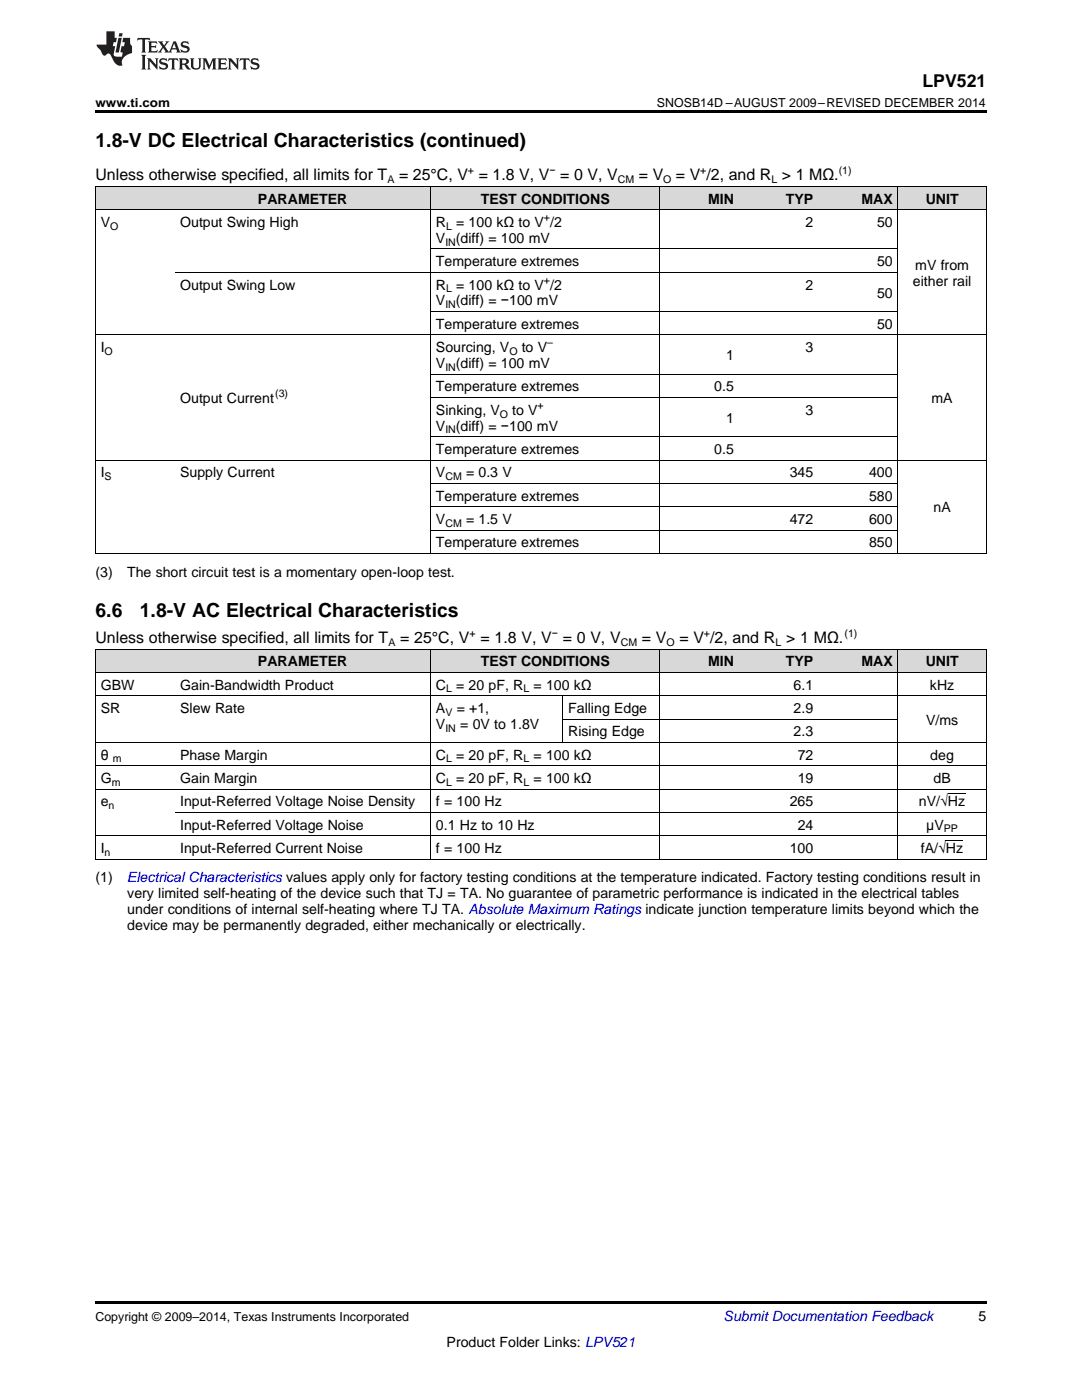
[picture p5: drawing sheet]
<svg xmlns="http://www.w3.org/2000/svg" width="216mm" height="279mm" viewBox="0 0 216 279" stroke-linecap="round" stroke-linejoin="round" font-family="sans-serif">
<defs><g id="words">
<g font-size="3.9">
<text x="19" y="29.3">1.8-V DC Electrical Characteristics (continued)</text>
<text x="19" y="123.2">6.6</text>
<text x="27.9" y="123.2">1.8-V AC Electrical Characteristics</text>
</g>
<text font-size="3.5" x="184.1" y="17.3">LPV521</text>
<g font-size="3.2">
<text x="19" y="36">Unless otherwise specified, all limits for T</text>
<text x="79.6" y="36">= 25°C, V = 1.8 V, V = 0 V, V</text>
<text x="127.5" y="36">= V</text>
<text x="134.9" y="36">= V /2, and R &gt; 1 MΩ.</text>
<text x="19" y="128.3">Unless otherwise specified, all limits for T</text>
<text x="79.9" y="128.3">= 25°C, V = 1.8 V, V = 0 V, V</text>
<text x="128.1" y="128.3">= V</text>
<text x="135.6" y="128.3">= V /2, and R &gt; 1 MΩ.</text>
</g>
<g font-size="2.8">
<text x="51.5" y="40.6">PARAMETER</text>
<text x="95.9" y="40.6">TEST CONDITIONS</text>
<text x="141.3" y="40.6">MIN</text>
<text x="156.8" y="40.6">TYP</text>
<text x="171.9" y="40.6">MAX</text>
<text x="184.7" y="40.6">UNIT</text>
<text x="20.1" y="45.3">V</text>
<text x="35.9" y="45.3">Output Swing High</text>
<text x="87" y="45.3">R</text>
<text x="91" y="45.3">= 100 kΩ to V /2</text>
<text x="160.7" y="45.3">2</text>
<text x="175" y="45.3">50</text>
<text x="87" y="48.5">V</text>
<text x="87" y="53.1">Temperature extremes</text>
<text x="91" y="48.5">(diff) = 100 mV</text>
<text x="175" y="53.1">50</text>
<text x="182.6" y="53.9">mV from</text>
<text x="35.9" y="57.8">Output Swing Low</text>
<text x="87" y="57.8">R</text>
<text x="91" y="57.8">= 100 kΩ to V /2</text>
<text x="160.7" y="57.8">2</text>
<text x="175" y="59.4">50</text>
<text x="182.2" y="57">either rail</text>
<text x="87" y="61">V</text>
<text x="87" y="65.6">Temperature extremes</text>
<text x="91" y="61">(diff) = −100 mV</text>
<text x="175" y="65.6">50</text>
<text x="20.1" y="70.3">I</text>
<text x="87" y="70.3">Sourcing, V</text>
<text x="104.1" y="70.3">to V</text>
<text x="144.9" y="71.9">1</text>
<text x="160.7" y="70.3">3</text>
<text x="87" y="73.4">V</text>
<text x="91" y="73.4">(diff) = 100 mV</text>
<text x="35.9" y="80.4">Output Current</text>
<text x="87" y="78.1">Temperature extremes</text>
<text x="87" y="82.8">Sinking, V</text>
<text x="102.2" y="82.8">to V</text>
<text x="142.5" y="78.1">0.5</text>
<text x="160.7" y="82.8">3</text>
<text x="185.9" y="80.4">mA</text>
<text x="87" y="85.9">V</text>
<text x="91" y="85.9">(diff) = −100 mV</text>
<text x="144.9" y="84.3">1</text>
<text x="20.1" y="95.2">I</text>
<text x="35.9" y="95.2">Supply Current</text>
<text x="87" y="90.6">Temperature extremes</text>
<text x="87" y="95.2">V</text>
<text x="93" y="95.2">= 0.3 V</text>
<text x="142.5" y="90.6">0.5</text>
<text x="157.6" y="95.2">345</text>
<text x="173.4" y="95.2">400</text>
<text x="87" y="99.9">Temperature extremes</text>
<text x="173.4" y="99.9">580</text>
<text x="87" y="104.6">V</text>
<text x="93" y="104.6">= 1.5 V</text>
<text x="157.6" y="104.6">472</text>
<text x="173.4" y="104.6">600</text>
<text x="186.3" y="102.2">nA</text>
<text x="87" y="109.2">Temperature extremes</text>
<text x="173.4" y="109.2">850</text>
<text x="19" y="115.1">(3)</text>
<text x="25.4" y="115.1">The short circuit test is a momentary open-loop test.</text>
<text x="20.1" y="137.6">GBW</text>
<text x="35.9" y="137.6">Gain-Bandwidth Product</text>
<text x="51.5" y="133">PARAMETER</text>
<text x="87" y="137.6">C</text>
<text x="91" y="137.6">= 20 pF, R</text>
<text x="95.9" y="133">TEST CONDITIONS</text>
<text x="106.5" y="137.6">= 100 kΩ</text>
<text x="141.3" y="133">MIN</text>
<text x="156.8" y="133">TYP</text>
<text x="158.4" y="137.6">6.1</text>
<text x="171.9" y="133">MAX</text>
<text x="184.7" y="133">UNIT</text>
<text x="185.6" y="137.6">kHz</text>
<text x="20.1" y="142.3">SR</text>
<text x="35.9" y="142.3">Slew Rate</text>
<text x="87" y="142.3">A</text>
<text x="91.1" y="142.3">= +1,</text>
<text x="113.4" y="142.3">Falling Edge</text>
<text x="158.4" y="142.3">2.9</text>
<text x="87" y="145.5">V</text>
<text x="91.8" y="145.5">= 0V to 1.8V</text>
<text x="113.4" y="146.9">Rising Edge</text>
<text x="158.4" y="146.9">2.3</text>
<text x="184.8" y="144.6">V/ms</text>
<text x="20.1" y="151.6">θ</text>
<text x="35.9" y="151.6">Phase Margin</text>
<text x="87" y="151.6">C</text>
<text x="91" y="151.6">= 20 pF, R</text>
<text x="106.5" y="151.6">= 100 kΩ</text>
<text x="159.2" y="151.6">72</text>
<text x="185.6" y="151.6">deg</text>
<text x="20.1" y="156.2">G</text>
<text x="20.1" y="160.9">e</text>
<text x="35.9" y="156.2">Gain Margin</text>
<text x="35.9" y="160.9">Input-Referred Voltage Noise Density</text>
<text x="87" y="156.2">C</text>
<text x="87" y="160.9">f = 100 Hz</text>
<text x="91" y="156.2">= 20 pF, R</text>
<text x="106.5" y="156.2">= 100 kΩ</text>
<text x="157.6" y="160.9">265</text>
<text x="159.2" y="156.2">19</text>
<text x="183.4" y="160.9">nV/√Hz</text>
<text x="186.3" y="156.2">dB</text>
<text x="35.9" y="165.6">Input-Referred Voltage Noise</text>
<text x="87" y="165.6">0.1 Hz to 10 Hz</text>
<text x="159.2" y="165.6">24</text>
<text x="184.8" y="165.6">μV</text>
<text x="20.1" y="170.2">I</text>
<text x="35.9" y="170.2">Input-Referred Current Noise</text>
<text x="87" y="170.2">f = 100 Hz</text>
<text x="157.6" y="170.2">100</text>
<text x="183.8" y="170.2">fA/√Hz</text>
<text x="19" y="176.1">(1)</text>
<text x="25.4" y="179.2">very limited self-heating of the device such that TJ = TA. No guarantee of parametric performance is indicated in the electrical tables</text>
<text x="25.4" y="182.4">under conditions of internal self-heating where TJ TA. Absolute Maximum Ratings indicate junction temperature limits beyond which the</text>
<text x="25.4" y="185.6">device may be permanently degraded, either mechanically or electrically.</text>
<text x="195.3" y="263.6">5</text>
<text x="89.1" y="268.9">Product Folder Links: LPV521</text>
</g>
<text font-size="2.8" fill="#00f" x="25.3" y="176.1">Electrical Characteristics values apply only for factory testing conditions at the temperature indicated. Factory testing conditions result in</text>
<text font-size="2.8" fill="#0000c8" x="144.4" y="263.6">Submit Documentation Feedback</text>
<g font-size="2.5">
<text x="19" y="21.4">www.ti.com</text>
<text x="131.1" y="21.4">SNOSB14D –AUGUST 2009–REVISED DECEMBER 2014</text>
<text x="19" y="263.6">Copyright © 2009–2014, Texas Instruments Incorporated</text>
</g>
<g font-size="2.1">
<text x="93.4" y="34.7">+</text>
<text x="109.6" y="34.7">−</text>
<text x="139.7" y="34.7">+</text>
<text x="167.4" y="34.7">(1)</text>
<text x="77.3" y="36.6">A</text>
<text x="123.3" y="36.6">CM</text>
<text x="132.3" y="36.6">O</text>
<text x="153.9" y="36.6">L</text>
<text x="22" y="45.9">O</text>
<text x="89" y="45.9">L</text>
<text x="108.5" y="44.2">+</text>
<text x="88.9" y="49">IN</text>
<text x="89" y="58.3">L</text>
<text x="108.5" y="56.7">+</text>
<text x="88.9" y="61.5">IN</text>
<text x="20.9" y="70.8">O</text>
<text x="101.6" y="70.8">O</text>
<text x="109.2" y="69.1">–</text>
<text x="88.9" y="74">IN</text>
<text x="54.9" y="79.3">(3)</text>
<text x="99.7" y="83.3">O</text>
<text x="107.3" y="81.6">+</text>
<text x="88.9" y="86.5">IN</text>
<text x="20.9" y="95.8">S</text>
<text x="88.9" y="95.8">CM</text>
<text x="88.9" y="105.1">CM</text>
<text x="77.5" y="128.9">A</text>
<text x="93.7" y="127">+</text>
<text x="110.1" y="127">−</text>
<text x="123.9" y="128.9">CM</text>
<text x="133" y="128.9">O</text>
<text x="140.5" y="127">+</text>
<text x="154.7" y="128.9">L</text>
<text x="168.5" y="127">(1)</text>
<text x="88.9" y="142.8">V</text>
<text x="89" y="138.2">L</text>
<text x="104.5" y="138.2">L</text>
<text x="88.9" y="146">IN</text>
<text x="22.5" y="152.2">m</text>
<text x="89" y="152.2">L</text>
<text x="104.5" y="152.2">L</text>
<text x="21.7" y="161.5">n</text>
<text x="22.3" y="156.8">m</text>
<text x="89" y="156.8">L</text>
<text x="104.5" y="156.8">L</text>
<text x="188.3" y="166.1">PP</text>
<text x="20.9" y="170.8">n</text>
</g>
</g></defs>
<g fill="#d8d8d8">
<path d="M19 129.6h15.9v4.6h-15.9z"/>
<path d="M34.9 129.6h51v4.6h-51z"/>
<path d="M85.9 129.6h26.4v4.6h-26.4z"/>
<path d="M112.3 129.6h19.4v4.6h-19.4z"/>
<path d="M131.7 129.6h15.8v4.6h-15.8z"/>
<path d="M147.5 129.6h15.9v4.6h-15.9z"/>
<path d="M163.4 129.6h15.8v4.6h-15.8z"/>
<path d="M179.2 129.6h17.6v4.6h-17.6z"/>
<path d="M19 37.3h15.9v4.6h-15.9z"/>
<path d="M34.9 37.3h51v4.6h-51z"/>
<path d="M85.9 37.3h45.8v4.6h-45.8z"/>
<path d="M131.7 37.3h15.8v4.6h-15.8z"/>
<path d="M147.5 37.3h15.9v4.6h-15.9z"/>
<path d="M163.4 37.3h15.8v4.6h-15.8z"/>
<path d="M179.2 37.3h17.6v4.6h-17.6z"/>
</g>
<g fill="#000">
<path d="M19 22h177.8v.5h-177.8zM19 110.5h.2zM85.8 110.5h.1zM131.6 110.5h.1zM147.4 110.5h.1zM163.3 110.5h.1zM179.1 110.5h.1zM196.7 110.5h.1zM19 171.4l.2 .1zM85.8 171.4l.1 .1zM112.2 171.4l.1 .1zM131.6 171.4l.1 .1z"/>
<path d="M179.1 171.4l.1 .1zM196.7 171.4l.1 .1zM19 259.7h177.8v.5h-177.8z"/>
</g>
<g fill="none" stroke="#000" stroke-width=".2">
<path d="M19 37.2h177.8M19.1 37.2v73.3M85.9 37.2v73.3M131.6 37.2v73.3M179.2 37.2v73.3M196.8 37.2v73.3M19 41.9h177.8M34.9 54.3h144.3M85.9 49.7h93.3M19 66.8h177.8M85.9 79.3h93.3M85.9 74.7h93.3"/>
<path d="M85.9 62.2h93.3M19 91.8h177.8M85.9 96.5h93.3M85.9 87.2h93.3M19 110.4h177.8M85.9 105.8h93.3M85.9 101.1h93.3M19 138.8h177.8M19 134.2h177.8M19 129.5h177.8M19.1 129.5v42M85.9 129.5v42"/>
<path d="M112.3 138.9v9.3M131.6 129.5v42M179.2 129.5v42M196.8 129.5v42M19 157.5h177.8M19 152.8h177.8M19 148.1h177.8M112.3 143.5h66.9M19 171.4h177.8M19 166.8h177.8M34.9 162.1h161.9"/>
</g>
<g fill="#231f20">
<path d="M27.5 7.6l-.1 .5 .4-.2h.6v.1v2.1l-.2 .4h1l-.3-.4v-2.1l.1-.1h.5l.5 .2-.2-.5zM29.5 8.3l.2 .3v1.5l-.2 .4h1.8l.2-.6a1.04 1.04 0 0 1-1.3 .2v-.7h.6l.3 .2v-.6l-.3 .2h-.6v-.6l.8-.1 .4 .3-.2-.5zM31.5 8.3l.9 1.1-.9 1.1h.8l-.2-.2 .5-.7 .4 .7-.2 .2h1.5l-.1-.2 .1-.4h.9l.1 .4-.2 .2h1l-.3-.3-.7-1.9h-.5l-.9 2-.8-1 .9-1h-.8l.1 .3-.3 .5-.4-.6 .2-.2zM34.7 8.6l.4 1h-.7zM36.3 8.4a.63 .63 0 0 0-.2 .7 .63 .63 0 0 0 .6 .4l.6 .2 .1 .2a.75 .75 0 0 1-.7 .4 .75 .75 0 0 1-.6-.5l.1 .7 .1-.1a1.11 1.11 0 0 0 1.5-.6 1.13 1.13 0 0 0-1.2-.8l-.1-.4a1.04 1.04 0 0 1 1.2 .2l-.2-.5-.1 .1-.5-.2zM28.2 10.9l.2 .4v2.2l-.2 .4h1l-.3-.4v-2.2l.3-.4zM29.3 11.6l.3 .4v1.5l-.3 .4h.8l-.2-.4v-1.3l1.5 1.7v-1.9l.2-.4h-.7l.2 .4v.9l-1.1-1.3zM32 11.8a.62 .62 0 0 0-.2 .7 .62 .62 0 0 0 .6 .4l.6 .1 .1 .3a.76 .76 0 0 1-.7 .3 .76 .76 0 0 1-.6-.4l.1 .7 .1-.1a1.11 1.11 0 0 0 1.5-.6 1.13 1.13 0 0 0-1.2-.8l-.1-.4a1.04 1.04 0 0 1 1.2 .2l-.2-.6-.1 .1-.5-.1zM33.7 11.6l-.2 .6a.61 .61 0 0 1 .8-.3v1.6l-.2 .4h.9l-.2-.4v-1.6a.63 .63 0 0 1 .8 .3l-.2-.6zM35.6 11.6l.3 .4v1.5l-.3 .4h1l-.2-.2v-.8l.5 .2a.76 .76 0 0 0 1.2 .7l-1-1a.58 .58 0 0 0 .6-.5 .58 .58 0 0 0-.5-.6zM36.4 11.9h.1a.45 .45 0 0 1 .5 .1 .45 .45 0 0 1 .1 .5l-.7 .2zM37.9 11.6l.2 .2a2.17 2.17 0 0 0 .3 1.9 .99 .99 0 0 0 1.6-.6v-1.1l.2-.4h-.7l.2 .2a1.92 1.92 0 0 1-.2 1.8 .6 .6 0 0 1-.9-.5v-1.1l.2-.4zM40.4 11.6l.2 .4v1.5l-.2 .4h.7l-.2-.4v-1.4l.8 1.8 .8-1.8v1.4l-.2 .4h.9l-.2-.4v-1.5l.2-.4h-.8l-.6 1.5-.6-1.5zM43.4 11.6l.2 .4v1.5l-.2 .4h1.8l.2-.6a1.04 1.04 0 0 1-1.3 .1v-.6h.5l.4 .2v-.6l-.4 .2h-.5v-.7h.8l.3 .3-.1-.6zM45.5 11.6l.2 .4v1.5l-.2 .4h.7l-.2-.4v-1.3l1.5 1.7v-1.9l.2-.4h-.7l.2 .4v.9l-1.1-1.3zM47.9 11.6l-.1 .6a.61 .61 0 0 1 .8-.3v1.6l-.3 .4h1l-.3-.4 .1-1.6a.63 .63 0 0 1 .7 .3l-.1-.6zM50.2 11.8a.62 .62 0 0 0-.2 .7 .62 .62 0 0 0 .6 .4l.6 .1 .2 .3a.76 .76 0 0 1-.8 .3 .76 .76 0 0 1-.6-.4l.1 .7 .2-.1a1.11 1.11 0 0 0 1.5-.6 1.13 1.13 0 0 0-1.3-.8l-.1-.4a1.04 1.04 0 0 1 1.2 .2l-.1-.6-.2 .1-.5-.1z"/>
<path d="M21.2 6.3v2.6h-1.9l.1 .4 .7 .9a.91 .91 0 0 0 1 .8 .56 .56 0 0 1 .5-.3 .56 .56 0 0 1 .5 .3l.4 .8a1.53 1.53 0 0 0 1.9 1.2 1.54 1.54 0 0 1 1-2.1l.9-.3v-1.4a1.52 1.52 0 0 1-.3-1.6h-1.4l-.2 .8h.5l-.2 .8h-.4l-.2 1v.2l.4 .1-.2 .8a1.93 1.93 0 0 1-1.6-.3l.3-1.8h-.5l.2-.8h.4l.2-.8h-.4v-1.3zM23.6 7.6l-.6 2.9h.7l.6-2.9zM23.8 6.6l-.1 .7h.6l.2-.7z"/>
</g>
<path d="M189.2 158.4h3.4M188.7 167.7h3.5" fill="none" stroke="#000" stroke-width=".2"/>
<use href="#words"/>
</svg>
